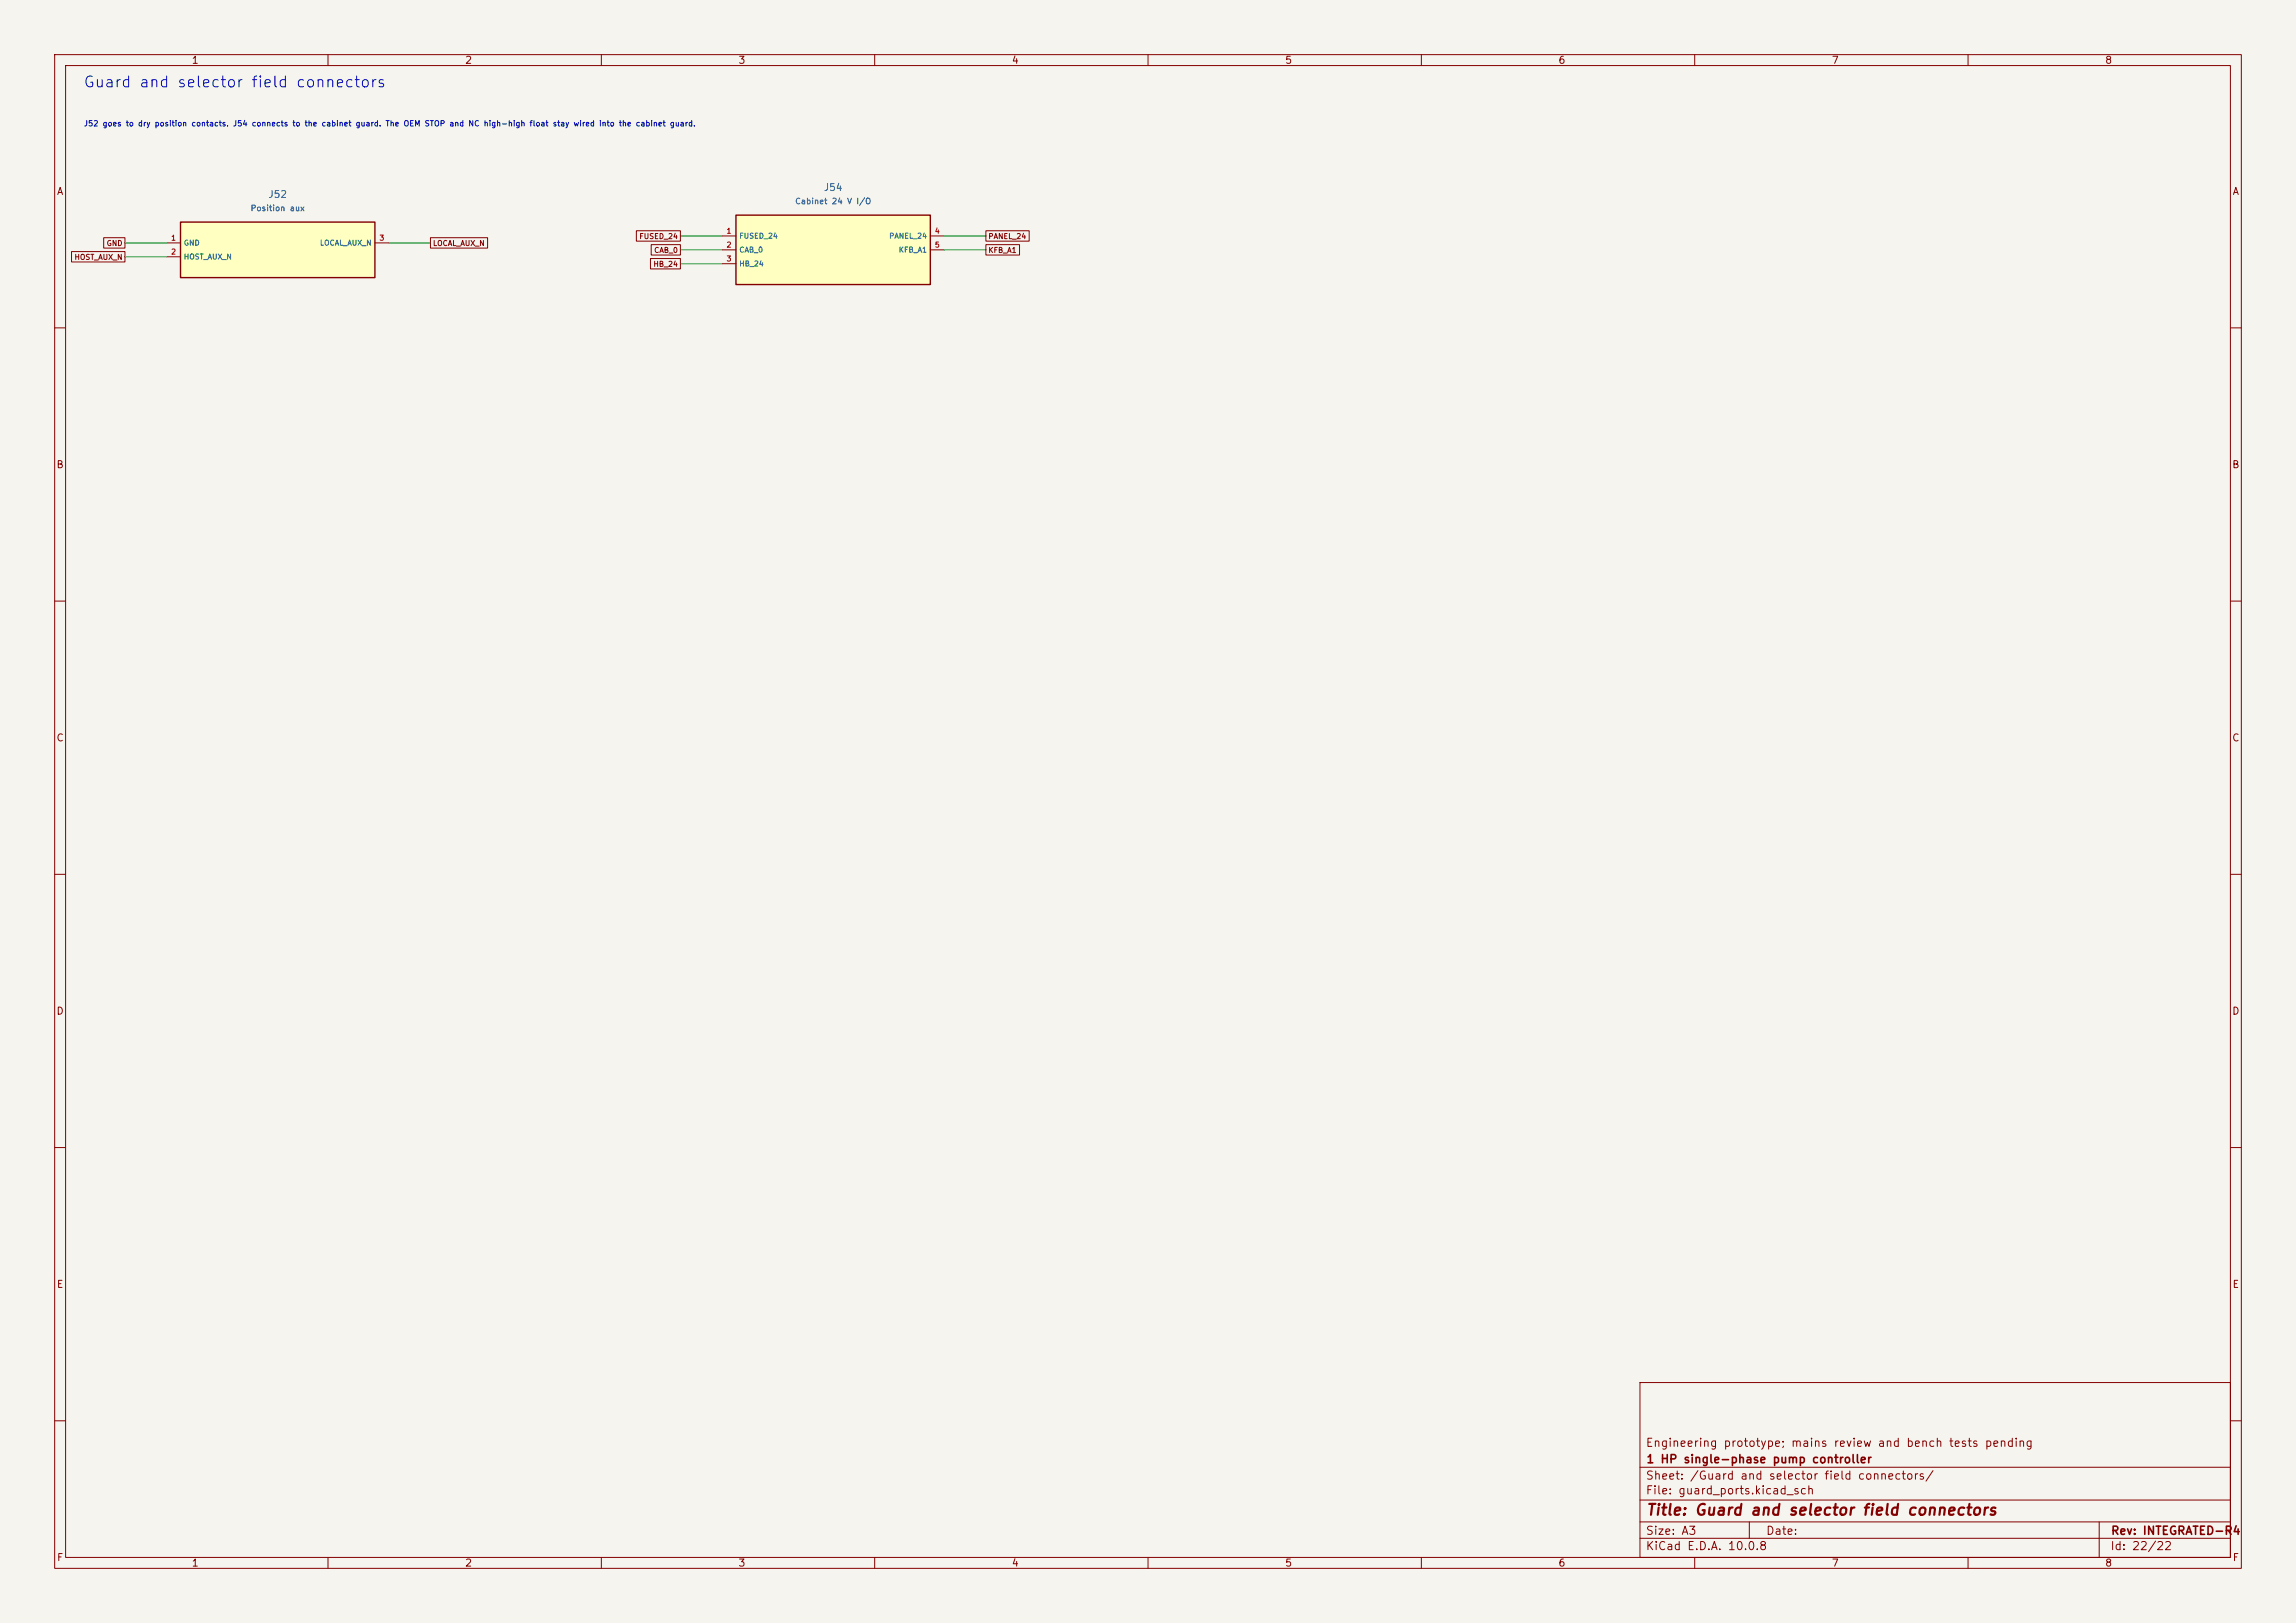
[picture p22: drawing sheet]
(kicad_sch (version 20250114) (generator "eeschema") (generator_version "9.0")
(paper "A3")
(title_block (title "Guard and selector field connectors") (rev "INTEGRATED-R4") (company "1 HP single-phase pump controller") (comment 1 "Engineering prototype; mains review and bench tests pending"))
(lib_symbols
(symbol "Pump:J52"
(pin_names (offset 0.508))
(exclude_from_sim no)
(in_bom yes)
(on_board yes)
(property "Reference" "J52" (at 0 10.16 0) (effects (font (size 1 1))))
(property "Value" "Position aux" (at 0 7.62 0) (effects (font (size 1 1))))
(property "Footprint" "Connector_JST:JST_PH_B3B-PH-K_1x03_P2.00mm_Vertical" (at 0 0 0) (effects (font (size 1 1)) (hide yes)))
(property "Datasheet" "https://www.jst-mfg.com/product/pdf/eng/ePH.pdf" (at 0 0 0) (effects (font (size 1 1)) (hide yes)))
(property "Description" "Position auxiliary contacts only. Pin 1 logic GND, 2 HOST return, 3 LOCAL return. JST PHR-3 housing." (at 0 0 0) (effects (font (size 1 1)) (hide yes)))
(symbol "J52_0_1" (rectangle (start -17.78 5.08) (end 17.78 -5.08) (stroke (width 0.254) (type default)) (fill (type background))))
(symbol "J52_1_1" (pin passive line (at -20.32 1.27 0) (length 2.54) (name "GND" (effects (font (size 0.95 0.95)))) (number "1" (effects (font (size 0.95 0.95))))) (pin passive line (at -20.32 -1.27 0) (length 2.54) (name "HOST_AUX_N" (effects (font (size 0.95 0.95)))) (number "2" (effects (font (size 0.95 0.95))))) (pin passive line (at 20.32 1.27 180) (length 2.54) (name "LOCAL_AUX_N" (effects (font (size 0.95 0.95)))) (number "3" (effects (font (size 0.95 0.95)))))))
(symbol "Pump:J54"
(pin_names (offset 0.508))
(exclude_from_sim no)
(in_bom yes)
(on_board yes)
(property "Reference" "J54" (at 0 11.43 0) (effects (font (size 1 1))))
(property "Value" "Cabinet 24 V I/O" (at 0 8.89 0) (effects (font (size 1 1))))
(property "Footprint" "Connector_JST:JST_VH_S5P-VH_1x05_P3.96mm_Horizontal" (at 0 0 0) (effects (font (size 1 1)) (hide yes)))
(property "Datasheet" "https://www.jst-mfg.com/product/pdf/eng/eVH.pdf" (at 0 0 0) (effects (font (size 1 1)) (hide yes)))
(property "Description" "Independent cabinet guard interface. Pin 1 fused regulated 24 V, 2 cabinet 0 V, 3 sourced watchdog pulse to WD1, 4 sourced panel permission to KPS1, 5 permission relay coil feed from the cabinet auxiliaries. JST VHR-5N housing." (at 0 0 0) (effects (font (size 1 1)) (hide yes)))
(symbol "J54_0_1" (rectangle (start -17.78 6.35) (end 17.78 -6.35) (stroke (width 0.254) (type default)) (fill (type background))))
(symbol "J54_1_1" (pin power_out line (at -20.32 2.54 0) (length 2.54) (name "FUSED_24" (effects (font (size 0.95 0.95)))) (number "1" (effects (font (size 0.95 0.95))))) (pin power_out line (at -20.32 0 0) (length 2.54) (name "CAB_0" (effects (font (size 0.95 0.95)))) (number "2" (effects (font (size 0.95 0.95))))) (pin passive line (at -20.32 -2.54 0) (length 2.54) (name "HB_24" (effects (font (size 0.95 0.95)))) (number "3" (effects (font (size 0.95 0.95))))) (pin passive line (at 20.32 2.54 180) (length 2.54) (name "PANEL_24" (effects (font (size 0.95 0.95)))) (number "4" (effects (font (size 0.95 0.95))))) (pin passive line (at 20.32 0 180) (length 2.54) (name "KFB_A1" (effects (font (size 0.95 0.95)))) (number "5" (effects (font (size 0.95 0.95))))))))
(text "Guard and selector field connectors" (at 15.24 15.24 0) (effects (font (size 2 2)) (justify left)))
(text "J52 goes to dry position contacts. J54 connects to the cabinet guard. The OEM STOP and NC high-high float stay wired into the cabinet guard." (at 15.24 22.86 0) (effects (font (size 1 1)) (justify left)))
(symbol (lib_id "Pump:J52") (at 50.8 45.72 0) (unit 1)
(exclude_from_sim no) (in_bom yes) (on_board yes) (dnp no)
(property "Reference" "J52" (at 50.8 35.56 0) (effects (font (size 1.27 1.27))))
(property "Value" "Position aux" (at 50.8 38.1 0) (effects (font (size 1.05 1.05))))
(property "Footprint" "Connector_JST:JST_PH_B3B-PH-K_1x03_P2.00mm_Vertical" (at 50.8 45.72 0) (effects (font (size 1 1)) (hide yes)))
(property "Datasheet" "https://www.jst-mfg.com/product/pdf/eng/ePH.pdf" (at 50.8 45.72 0) (effects (font (size 1 1)) (hide yes)))
(property "MPN" "B3B-PH-K-S(LF)(SN)" (at 50.8 45.72 0) (effects (font (size 1 1)) (hide yes)))
(property "Description" "Position auxiliary contacts only. Pin 1 logic GND, 2 HOST return, 3 LOCAL return. JST PHR-3 housing." (at 50.8 45.72 0) (effects (font (size 1 1)) (hide yes)))
(pin "1")
(pin "2")
(pin "3"))
(wire (pts (xy 30.48 44.45) (xy 22.86 44.45)) (stroke (width 0.1524) (type default)))
(global_label "GND" (shape passive) (at 22.86 44.45 0) (effects (font (size 0.95 0.95)) (justify right)) (property "Intersheetrefs" "${INTERSHEET_REFS}" (at 22.86 44.45 0) (effects (font (size 1 1)) (hide yes))))
(wire (pts (xy 30.48 46.99) (xy 22.86 46.99)) (stroke (width 0.1524) (type default)))
(global_label "HOST_AUX_N" (shape passive) (at 22.86 46.99 0) (effects (font (size 0.95 0.95)) (justify right)) (property "Intersheetrefs" "${INTERSHEET_REFS}" (at 22.86 46.99 0) (effects (font (size 1 1)) (hide yes))))
(wire (pts (xy 71.12 44.45) (xy 78.74 44.45)) (stroke (width 0.1524) (type default)))
(global_label "LOCAL_AUX_N" (shape passive) (at 78.74 44.45 180) (effects (font (size 0.95 0.95)) (justify left)) (property "Intersheetrefs" "${INTERSHEET_REFS}" (at 78.74 44.45 0) (effects (font (size 1 1)) (hide yes))))
(symbol (lib_id "Pump:J54") (at 152.4 45.72 0) (unit 1)
(exclude_from_sim no) (in_bom yes) (on_board yes) (dnp no)
(property "Reference" "J54" (at 152.4 34.29 0) (effects (font (size 1.27 1.27))))
(property "Value" "Cabinet 24 V I/O" (at 152.4 36.83 0) (effects (font (size 1.05 1.05))))
(property "Footprint" "Connector_JST:JST_VH_S5P-VH_1x05_P3.96mm_Horizontal" (at 152.4 45.72 0) (effects (font (size 1 1)) (hide yes)))
(property "Datasheet" "https://www.jst-mfg.com/product/pdf/eng/eVH.pdf" (at 152.4 45.72 0) (effects (font (size 1 1)) (hide yes)))
(property "MPN" "S5P-VH(LF)(SN)" (at 152.4 45.72 0) (effects (font (size 1 1)) (hide yes)))
(property "Description" "Independent cabinet guard interface. Pin 1 fused regulated 24 V, 2 cabinet 0 V, 3 sourced watchdog pulse to WD1, 4 sourced panel permission to KPS1, 5 permission relay coil feed from the cabinet auxiliaries. JST VHR-5N housing." (at 152.4 45.72 0) (effects (font (size 1 1)) (hide yes)))
(pin "1")
(pin "2")
(pin "3")
(pin "4")
(pin "5"))
(wire (pts (xy 132.08 43.18) (xy 124.46 43.18)) (stroke (width 0.1524) (type default)))
(global_label "FUSED_24" (shape passive) (at 124.46 43.18 0) (effects (font (size 0.95 0.95)) (justify right)) (property "Intersheetrefs" "${INTERSHEET_REFS}" (at 124.46 43.18 0) (effects (font (size 1 1)) (hide yes))))
(wire (pts (xy 132.08 45.72) (xy 124.46 45.72)) (stroke (width 0.1524) (type default)))
(global_label "CAB_0" (shape passive) (at 124.46 45.72 0) (effects (font (size 0.95 0.95)) (justify right)) (property "Intersheetrefs" "${INTERSHEET_REFS}" (at 124.46 45.72 0) (effects (font (size 1 1)) (hide yes))))
(wire (pts (xy 132.08 48.26) (xy 124.46 48.26)) (stroke (width 0.1524) (type default)))
(global_label "HB_24" (shape passive) (at 124.46 48.26 0) (effects (font (size 0.95 0.95)) (justify right)) (property "Intersheetrefs" "${INTERSHEET_REFS}" (at 124.46 48.26 0) (effects (font (size 1 1)) (hide yes))))
(wire (pts (xy 172.72 43.18) (xy 180.34 43.18)) (stroke (width 0.1524) (type default)))
(global_label "PANEL_24" (shape passive) (at 180.34 43.18 180) (effects (font (size 0.95 0.95)) (justify left)) (property "Intersheetrefs" "${INTERSHEET_REFS}" (at 180.34 43.18 0) (effects (font (size 1 1)) (hide yes))))
(wire (pts (xy 172.72 45.72) (xy 180.34 45.72)) (stroke (width 0.1524) (type default)))
(global_label "KFB_A1" (shape passive) (at 180.34 45.72 180) (effects (font (size 0.95 0.95)) (justify left)) (property "Intersheetrefs" "${INTERSHEET_REFS}" (at 180.34 45.72 0) (effects (font (size 1 1)) (hide yes)))))
